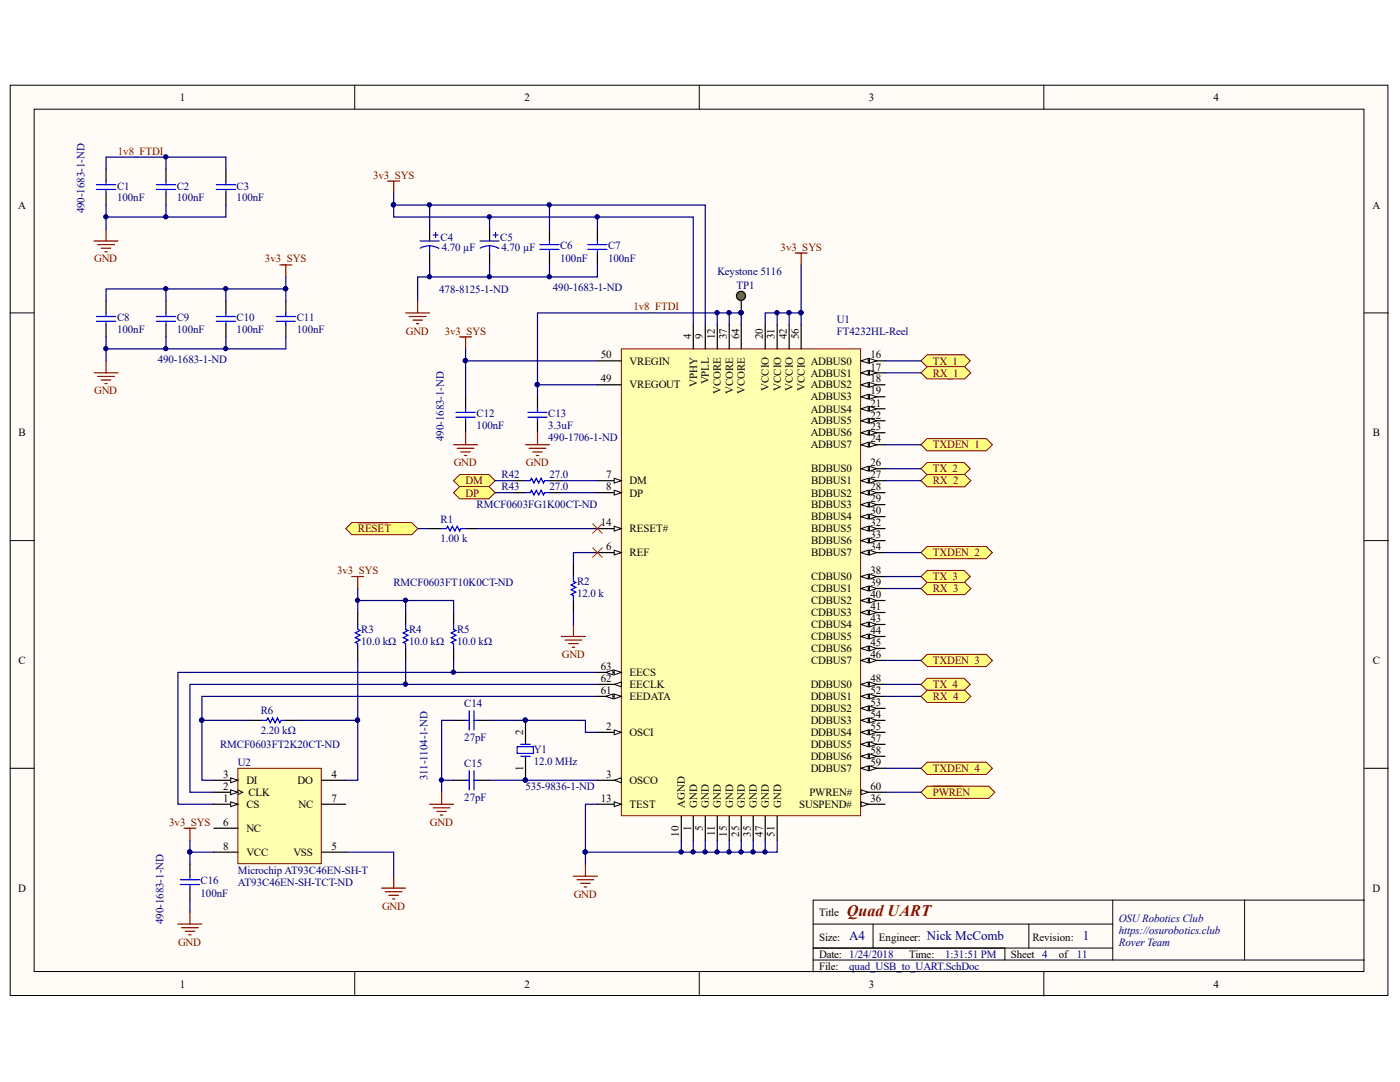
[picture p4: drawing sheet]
<svg xmlns="http://www.w3.org/2000/svg" width="279mm" height="216mm" viewBox="0 0 279 216" stroke-linecap="round" stroke-linejoin="round" font-family="sans-serif">
<defs><g id="words">
<text font-size="3.2" fill="#800000" x="169" y="182.7">Quad UART</text>
<g font-size="2.6" fill="#000080">
<text x="169.5" y="187.7">A4</text>
<text x="185" y="187.7">Nick McComb</text>
<text x="216.1" y="187.7">1</text>
</g>
<g font-size="2.2">
<text x="35.9" y="20.1">1</text>
<text x="104.7" y="20.1">2</text>
<text x="173.4" y="20.1">3</text>
<text x="242.2" y="20.1">4</text>
<text x="3.6" y="41.6">A</text>
<text x="273.9" y="41.6">A</text>
<text x="119.9" y="71.5">50</text>
<text x="137.9" y="67.7" transform="rotate(-90 137.9 67.7)">4</text>
<text x="140.3" y="67.7" transform="rotate(-90 140.3 67.7)">9</text>
<text x="142.7" y="67.7" transform="rotate(-90 142.7 67.7)">12</text>
<text x="145" y="67.7" transform="rotate(-90 145 67.7)">37</text>
<text x="147.5" y="67.7" transform="rotate(-90 147.5 67.7)">64</text>
<text x="152.2" y="67.7" transform="rotate(-90 152.2 67.7)">20</text>
<text x="154.6" y="67.7" transform="rotate(-90 154.6 67.7)">31</text>
<text x="157.1" y="67.7" transform="rotate(-90 157.1 67.7)">42</text>
<text x="159.4" y="67.7" transform="rotate(-90 159.4 67.7)">56</text>
<text x="173.7" y="71.5">16</text>
<text x="119.9" y="76.3">49</text>
<text x="125.7" y="77.5">VREGOUT</text>
<text x="125.7" y="72.8">VREGIN</text>
<text x="139.1" y="77.2" transform="rotate(-90 139.1 77.2)">VPHY</text>
<text x="141.5" y="76.7" transform="rotate(-90 141.5 76.7)">VPLL</text>
<text x="161.8" y="72.8">ADBUS0</text>
<text x="161.8" y="75.1">ADBUS1</text>
<text x="161.8" y="77.5">ADBUS2</text>
<text x="173.7" y="73.9">17</text>
<text x="173.7" y="76.3">18</text>
<text x="143.9" y="78.6" transform="rotate(-90 143.9 78.6)">VCORE</text>
<text x="146.3" y="78.6" transform="rotate(-90 146.3 78.6)">VCORE</text>
<text x="148.7" y="78.6" transform="rotate(-90 148.7 78.6)">VCORE</text>
<text x="153.4" y="78" transform="rotate(-90 153.4 78)">VCCIO</text>
<text x="155.9" y="78" transform="rotate(-90 155.9 78)">VCCIO</text>
<text x="158.2" y="78" transform="rotate(-90 158.2 78)">VCCIO</text>
<text x="160.6" y="78" transform="rotate(-90 160.6 78)">VCCIO</text>
<text x="161.8" y="79.9">ADBUS3</text>
<text x="161.8" y="82.3">ADBUS4</text>
<text x="173.7" y="78.7">19</text>
<text x="173.7" y="81.1">21</text>
<text x="173.7" y="83.5">22</text>
<text x="3.7" y="87.1">B</text>
<text x="161.8" y="84.7">ADBUS5</text>
<text x="161.8" y="87.1">ADBUS6</text>
<text x="161.8" y="89.4">ADBUS7</text>
<text x="173.7" y="85.9">23</text>
<text x="173.7" y="88.2">24</text>
<text x="274" y="87.1">B</text>
<text x="121" y="95.4">7</text>
<text x="161.9" y="94.3">BDBUS0</text>
<text x="173.7" y="93.1">26</text>
<text x="173.7" y="95.4">27</text>
<text x="121" y="97.8">8</text>
<text x="125.7" y="96.6">DM</text>
<text x="125.7" y="99.1">DP</text>
<text x="161.9" y="96.6">BDBUS1</text>
<text x="161.9" y="99.1">BDBUS2</text>
<text x="161.9" y="101.4">BDBUS3</text>
<text x="173.7" y="97.8">28</text>
<text x="173.7" y="100.3">29</text>
<text x="119.9" y="105">14</text>
<text x="125.7" y="106.2">RESET#</text>
<text x="161.9" y="103.8">BDBUS4</text>
<text x="161.9" y="106.2">BDBUS5</text>
<text x="173.7" y="102.6">30</text>
<text x="173.7" y="105">32</text>
<text x="173.7" y="107.4">33</text>
<text x="121" y="109.8">6</text>
<text x="125.7" y="111">REF</text>
<text x="161.9" y="108.6">BDBUS6</text>
<text x="161.9" y="111">BDBUS7</text>
<text x="173.7" y="109.8">34</text>
<text x="161.9" y="115.7">CDBUS0</text>
<text x="161.9" y="118.2">CDBUS1</text>
<text x="173.7" y="114.6">38</text>
<text x="173.7" y="116.9">39</text>
<text x="173.7" y="119.4">40</text>
<text x="161.9" y="120.6">CDBUS2</text>
<text x="161.9" y="122.9">CDBUS3</text>
<text x="161.9" y="125.3">CDBUS4</text>
<text x="173.7" y="121.7">41</text>
<text x="173.7" y="124.1">43</text>
<text x="161.9" y="127.8">CDBUS5</text>
<text x="161.9" y="130.1">CDBUS6</text>
<text x="173.7" y="126.6">44</text>
<text x="173.7" y="128.9">45</text>
<text x="173.7" y="131.3">46</text>
<text x="3.7" y="132.5">C</text>
<text x="119.9" y="136.1">62</text>
<text x="119.9" y="133.7">63</text>
<text x="125.7" y="137.3">EECLK</text>
<text x="125.7" y="134.9">EECS</text>
<text x="161.8" y="137.3">DDBUS0</text>
<text x="161.9" y="132.5">CDBUS7</text>
<text x="173.7" y="136.1">48</text>
<text x="274" y="132.5">C</text>
<text x="119.9" y="138.5">61</text>
<text x="125.7" y="139.7">EEDATA</text>
<text x="161.8" y="139.7">DDBUS1</text>
<text x="161.8" y="142.1">DDBUS2</text>
<text x="173.7" y="138.5">52</text>
<text x="173.7" y="140.9">53</text>
<text x="173.7" y="143.2">54</text>
<text x="104.4" y="146.6" transform="rotate(-90 104.4 146.6)">2</text>
<text x="121" y="145.7">2</text>
<text x="125.7" y="146.9">OSCI</text>
<text x="161.8" y="144.5">DDBUS3</text>
<text x="161.8" y="146.9">DDBUS4</text>
<text x="161.8" y="149.2">DDBUS5</text>
<text x="173.7" y="145.7">55</text>
<text x="173.7" y="148.1">57</text>
<text x="44.5" y="155.3">3</text>
<text x="66.2" y="155.3">4</text>
<text x="104.4" y="153.9" transform="rotate(-90 104.4 153.9)">1</text>
<text x="121" y="155.3">3</text>
<text x="161.8" y="151.6">DDBUS6</text>
<text x="161.8" y="154.1">DDBUS7</text>
<text x="173.7" y="150.4">58</text>
<text x="173.7" y="152.8">59</text>
<text x="44.5" y="160">1</text>
<text x="44.5" y="157.6">2</text>
<text x="49.2" y="161.2">CS</text>
<text x="49.2" y="156.4">DI</text>
<text x="49.6" y="158.8">CLK</text>
<text x="59.4" y="156.4">DO</text>
<text x="59.6" y="161.2">NC</text>
<text x="66.2" y="160">7</text>
<text x="119.9" y="160">13</text>
<text x="125.7" y="156.4">OSCO</text>
<text x="125.7" y="161.2">TEST</text>
<text x="136.7" y="161.2" transform="rotate(-90 136.7 161.2)">AGND</text>
<text x="139.1" y="161.2" transform="rotate(-90 139.1 161.2)">GND</text>
<text x="141.5" y="161.2" transform="rotate(-90 141.5 161.2)">GND</text>
<text x="143.9" y="161.2" transform="rotate(-90 143.9 161.2)">GND</text>
<text x="146.3" y="161.2" transform="rotate(-90 146.3 161.2)">GND</text>
<text x="148.7" y="161.2" transform="rotate(-90 148.7 161.2)">GND</text>
<text x="151" y="161.2" transform="rotate(-90 151 161.2)">GND</text>
<text x="153.4" y="161.2" transform="rotate(-90 153.4 161.2)">GND</text>
<text x="155.9" y="161.2" transform="rotate(-90 155.9 161.2)">GND</text>
<text x="159.5" y="161.2">SUSPEND#</text>
<text x="161.5" y="158.8">PWREN#</text>
<text x="173.7" y="160">36</text>
<text x="173.7" y="157.6">60</text>
<text x="44.5" y="164.8">6</text>
<text x="49.2" y="166">NC</text>
<text x="135.5" y="166.9" transform="rotate(-90 135.5 166.9)">10</text>
<text x="137.9" y="165.8" transform="rotate(-90 137.9 165.8)">1</text>
<text x="140.3" y="165.8" transform="rotate(-90 140.3 165.8)">5</text>
<text x="142.7" y="166.8" transform="rotate(-90 142.7 166.8)">11</text>
<text x="145" y="166.9" transform="rotate(-90 145 166.9)">15</text>
<text x="147.5" y="166.9" transform="rotate(-90 147.5 166.9)">25</text>
<text x="149.9" y="166.9" transform="rotate(-90 149.9 166.9)">35</text>
<text x="152.2" y="166.9" transform="rotate(-90 152.2 166.9)">47</text>
<text x="154.6" y="166.9" transform="rotate(-90 154.6 166.9)">51</text>
<text x="44.5" y="169.5">8</text>
<text x="49.2" y="170.7">VCC</text>
<text x="58.6" y="170.7">VSS</text>
<text x="66.2" y="169.5">5</text>
<text x="3.6" y="177.9">D</text>
<text x="273.9" y="177.9">D</text>
<text x="163.5" y="182.7">Title</text>
<text x="163.5" y="187.7">Size:</text>
<text x="163.5" y="191.1">Date: 1/24/2018</text>
<text x="175.4" y="187.7">Engineer:</text>
<text x="181.4" y="191.1">Time:</text>
<text x="201.7" y="191.1">Sheet 4</text>
<text x="206" y="187.7">Revision:</text>
<text x="211.3" y="191.1">of</text>
<text x="35.9" y="197">1</text>
<text x="104.7" y="197">2</text>
<text x="163.5" y="193.5">File:</text>
<text x="173.4" y="197">3</text>
<text x="242.2" y="197">4</text>
</g>
<g font-size="2.2" fill="#800000">
<text x="23.5" y="30.9">1v8_FTDI</text>
<text x="74.5" y="35.7">3v3_SYS</text>
<text x="18.8" y="52.4">GND</text>
<text x="52.9" y="52.4">3v3_SYS</text>
<text x="155.8" y="50">3v3_SYS</text>
<text x="126.4" y="61.9">1v8_FTDI</text>
<text x="81" y="66.8">GND</text>
<text x="88.8" y="66.8">3v3_SYS</text>
<text x="186.2" y="72.8">TX_1</text>
<text x="186.2" y="75.1">RX_1</text>
<text x="18.8" y="78.7">GND</text>
<text x="186.2" y="89.4">TXDEN_1</text>
<text x="90.5" y="93.1">GND</text>
<text x="104.9" y="93.1">GND</text>
<text x="186.2" y="94.3">TX_2</text>
<text x="92.9" y="96.6">DM</text>
<text x="92.9" y="99.1">DP</text>
<text x="186.2" y="96.6">RX_2</text>
<text x="71.4" y="106.2">RESET</text>
<text x="186.2" y="111">TXDEN_2</text>
<text x="67.3" y="114.6">3v3_SYS</text>
<text x="186.2" y="115.7">TX_3</text>
<text x="186.2" y="118.2">RX_3</text>
<text x="112.1" y="131.3">GND</text>
<text x="186.2" y="137.3">TX_4</text>
<text x="186.2" y="132.5">TXDEN_3</text>
<text x="186.2" y="139.7">RX_4</text>
<text x="186.2" y="154.1">TXDEN_4</text>
<text x="186.2" y="158.8">PWREN</text>
<text x="33.8" y="164.8">3v3_SYS</text>
<text x="85.8" y="164.8">GND</text>
<text x="114.5" y="179.1">GND</text>
<text x="76.2" y="181.6">GND</text>
<text x="35.5" y="188.7">GND</text>
</g>
<g font-size="2.2" fill="#000080">
<text x="23.4" y="40.2">100nF</text>
<text x="23.4" y="37.8">C1</text>
<text x="35.3" y="40.2">100nF</text>
<text x="35.3" y="37.8">C2</text>
<text x="47.2" y="40.2">100nF</text>
<text x="47.2" y="37.8">C3</text>
<text x="16.8" y="42.6" transform="rotate(-90 16.8 42.6)">490-1683-1-ND</text>
<text x="87.9" y="48.1">C4</text>
<text x="88.2" y="50">4.70 µF</text>
<text x="99.8" y="48.1">C5</text>
<text x="100.1" y="50">4.70 µF</text>
<text x="111.8" y="52.2">100nF</text>
<text x="111.8" y="49.8">C6</text>
<text x="121.3" y="52.2">100nF</text>
<text x="121.3" y="49.8">C7</text>
<text x="87.7" y="58.4">478-8125-1-ND</text>
<text x="110.3" y="58.1">490-1683-1-ND</text>
<text x="143.2" y="54.8">Keystone 5116</text>
<text x="147" y="57.7">TP1</text>
<text x="23.4" y="64.1">C8</text>
<text x="35.3" y="64.1">C9</text>
<text x="47.2" y="64.1">C10</text>
<text x="59.2" y="64.1">C11</text>
<text x="167" y="64.4">U1</text>
<text x="23.4" y="66.5">100nF</text>
<text x="35.3" y="66.5">100nF</text>
<text x="47.2" y="66.5">100nF</text>
<text x="59.2" y="66.5">100nF</text>
<text x="167" y="66.8">FT4232HL-Reel</text>
<text x="31.5" y="72.5">490-1683-1-ND</text>
<text x="95.1" y="83.3">C12</text>
<text x="109.4" y="83.3">C13</text>
<text x="88.6" y="88" transform="rotate(-90 88.6 88)">490-1683-1-ND</text>
<text x="95.1" y="85.6">100nF</text>
<text x="109.4" y="85.6">3.3uF</text>
<text x="109.4" y="88">490-1706-1-ND</text>
<text x="100.1" y="95.4">R42</text>
<text x="109.7" y="95.4">27.0</text>
<text x="95.1" y="101.4">RMCF0603FG1K00CT-ND</text>
<text x="100.1" y="97.8">R43</text>
<text x="109.7" y="97.8">27.0</text>
<text x="87.9" y="104.3">R1</text>
<text x="87.9" y="108.1">1.00 k</text>
<text x="78.5" y="116.9">RMCF0603FT10K0CT-ND</text>
<text x="115.2" y="119.1">12.0 k</text>
<text x="115.2" y="116.8">R2</text>
<text x="72.1" y="128.7">10.0 kΩ</text>
<text x="72.1" y="126.3">R3</text>
<text x="81.7" y="128.7">10.0 kΩ</text>
<text x="81.7" y="126.3">R4</text>
<text x="91.2" y="128.7">10.0 kΩ</text>
<text x="91.2" y="126.3">R5</text>
<text x="52" y="142.6">R6</text>
<text x="92.7" y="141.1">C14</text>
<text x="43.9" y="149.2">RMCF0603FT2K20CT-ND</text>
<text x="52" y="146.4">2.20 kΩ</text>
<text x="92.7" y="147.8">27pF</text>
<text x="47.5" y="152.8">U2</text>
<text x="85.3" y="155.7" transform="rotate(-90 85.3 155.7)">311-1104-1-ND</text>
<text x="92.7" y="153.1">C15</text>
<text x="106.5" y="152.6">12.0 MHz</text>
<text x="106.5" y="150.2">Y1</text>
<text x="92.7" y="159.7">27pF</text>
<text x="104.8" y="157.6">535-9836-1-ND</text>
<text x="40" y="178.9">100nF</text>
<text x="40" y="176.5">C16</text>
<text x="47.5" y="174.4">Microchip AT93C46EN-SH-T</text>
<text x="47.5" y="176.7">AT93C46EN-SH-TCT-ND</text>
<text x="32.7" y="184.4" transform="rotate(-90 32.7 184.4)">490-1683-1-ND</text>
<text x="223.3" y="183.9">OSURobotics Club</text>
<text x="188.6" y="191.1">1:31:51 PM</text>
<text x="214.9" y="191.1">11</text>
<text x="223.3" y="186.3">https://osurobotics.club</text>
<text x="223.3" y="188.7">Rover Team</text>
<text x="169.5" y="193.5">quad_USB_to_UART.SchDoc</text>
</g>
</g></defs>
<g fill="#fffcf8" stroke="#000" stroke-width=".2">
<path d="M2 17h275v181.6h-275z"/>
<path d="M6.8 21.8h265.4v172.1h-265.4z"/>
</g>
<g fill="none" stroke="#000" stroke-width=".2">
<path d="M70.8 17v4.8M139.6 17v4.8M208.3 17v4.8M2 62.4h4.8M272.3 62.4h4.8M2 107.9h4.8M272.3 107.9h4.8M2 153.3h4.8M272.3 153.3h4.8M222.1 179.6v12M248.4 179.6h-86.1v14.4M272.3 179.6h-23.9v12"/>
<path d="M70.8 194v4.7M139.6 194v4.7M162.3 184.4h59.8M162.3 191.6h110M162.3 189.2h59.8M174.2 184.4v4.8M200.5 189.2v2.4M205.3 184.4v4.8M208.3 194v4.7"/>
</g>
<path d="M124 69.6h47.8v93.2h-47.8z" fill="#ffffb0" stroke="#800000" stroke-width=".2"/>
<path d="M119.2 146.1h4.8M138.4 162.9v4.8" fill="none" stroke="#000" stroke-width=".24"/>
<path d="M122.6 145.7l1.4 .4-1.4 .5z" fill="#fffcf8" stroke="#000" stroke-width=".2"/>
<path d="M119.2 155.7h4.8" fill="none" stroke="#000" stroke-width=".24"/>
<path d="M122.6 155.7l1.4-.5v1z" fill="#fffcf8" stroke="#000" stroke-width=".2"/>
<path d="M138.4 64.8v4.8M119.2 110.3h4.8M140.8 162.9v4.8" fill="none" stroke="#000" stroke-width=".24"/>
<path d="M122.6 109.8l1.4 .5-1.4 .4z" fill="#fffcf8" stroke="#000" stroke-width=".2"/>
<path d="M119.2 95.9h4.8" fill="none" stroke="#000" stroke-width=".24"/>
<path d="M122.6 95.4l1.4 .5-1.4 .5z" fill="#fffcf8" stroke="#000" stroke-width=".2"/>
<path d="M119.2 98.3h4.8" fill="none" stroke="#000" stroke-width=".24"/>
<path d="M122.6 97.8l1.4 .5-1.4 .5z" fill="#fffcf8" stroke="#000" stroke-width=".2"/>
<path d="M140.8 64.8v4.8M143.1 64.8v4.8M119.2 160.5h4.8M136 162.9v4.8M143.1 162.9v4.8" fill="none" stroke="#000" stroke-width=".24"/>
<path d="M122.6 160l1.4 .5-1.4 .5z" fill="#fffcf8" stroke="#000" stroke-width=".2"/>
<path d="M119.2 105.5h4.8" fill="none" stroke="#000" stroke-width=".24"/>
<path d="M122.6 105l1.4 .5-1.4 .5z" fill="#fffcf8" stroke="#000" stroke-width=".2"/>
<path d="M171.8 72h4.8M145.5 162.9v4.8" fill="none" stroke="#000" stroke-width=".24"/>
<g fill="#fffcf8" stroke="#000" stroke-width=".2">
<path d="M171.8 72l1.5-.5v1z"/>
<path d="M173.5 71.5l1.5 .5-1.5 .5z"/>
</g>
<path d="M171.8 74.4h4.8" fill="none" stroke="#000" stroke-width=".24"/>
<g fill="#fffcf8" stroke="#000" stroke-width=".2">
<path d="M171.8 74.4l1.5-.5v1z"/>
<path d="M173.5 73.9l1.5 .5-1.5 .5z"/>
</g>
<path d="M171.8 76.8h4.8" fill="none" stroke="#000" stroke-width=".24"/>
<g fill="#fffcf8" stroke="#000" stroke-width=".2">
<path d="M171.8 76.8l1.5-.5v1z"/>
<path d="M173.5 76.3l1.5 .5-1.5 .5z"/>
</g>
<path d="M171.8 79.2h4.8" fill="none" stroke="#000" stroke-width=".24"/>
<g fill="#fffcf8" stroke="#000" stroke-width=".2">
<path d="M171.8 79.2l1.5-.5v1z"/>
<path d="M173.5 78.7l1.5 .5-1.5 .5z"/>
</g>
<path d="M152.7 64.8v4.8M171.8 81.6h4.8" fill="none" stroke="#000" stroke-width=".24"/>
<g fill="#fffcf8" stroke="#000" stroke-width=".2">
<path d="M171.8 81.6l1.5-.5v.9z"/>
<path d="M173.5 81.1l1.5 .5-1.5 .4z"/>
</g>
<path d="M171.8 84h4.8" fill="none" stroke="#000" stroke-width=".24"/>
<g fill="#fffcf8" stroke="#000" stroke-width=".2">
<path d="M171.8 84l1.5-.5v.9z"/>
<path d="M173.5 83.5l1.5 .5-1.5 .4z"/>
</g>
<path d="M171.8 86.3h4.8" fill="none" stroke="#000" stroke-width=".24"/>
<g fill="#fffcf8" stroke="#000" stroke-width=".2">
<path d="M171.8 86.3l1.5-.4v.9z"/>
<path d="M173.5 85.9l1.5 .4-1.5 .5z"/>
</g>
<path d="M171.8 88.7h4.8" fill="none" stroke="#000" stroke-width=".24"/>
<g fill="#fffcf8" stroke="#000" stroke-width=".2">
<path d="M171.8 88.7l1.5-.4v.9z"/>
<path d="M173.5 88.3l1.5 .4-1.5 .5z"/>
</g>
<path d="M171.8 93.5h4.8M147.9 162.9v4.8" fill="none" stroke="#000" stroke-width=".24"/>
<g fill="#fffcf8" stroke="#000" stroke-width=".2">
<path d="M171.8 93.5l1.5-.5v1z"/>
<path d="M173.5 93l1.5 .5-1.5 .5z"/>
</g>
<path d="M171.8 95.9h4.8" fill="none" stroke="#000" stroke-width=".24"/>
<g fill="#fffcf8" stroke="#000" stroke-width=".2">
<path d="M171.8 95.9l1.5-.5v1z"/>
<path d="M173.5 95.4l1.5 .5-1.5 .5z"/>
</g>
<path d="M171.8 98.3h4.8" fill="none" stroke="#000" stroke-width=".24"/>
<g fill="#fffcf8" stroke="#000" stroke-width=".2">
<path d="M171.8 98.3l1.5-.5v1z"/>
<path d="M173.5 97.8l1.5 .5-1.5 .5z"/>
</g>
<path d="M171.8 100.7h4.8" fill="none" stroke="#000" stroke-width=".24"/>
<g fill="#fffcf8" stroke="#000" stroke-width=".2">
<path d="M171.8 100.7l1.5-.5v1z"/>
<path d="M173.5 100.2l1.5 .5-1.5 .5z"/>
</g>
<path d="M171.8 103.1h4.8" fill="none" stroke="#000" stroke-width=".24"/>
<g fill="#fffcf8" stroke="#000" stroke-width=".2">
<path d="M171.8 103.1l1.5-.5v1z"/>
<path d="M173.5 102.6l1.5 .5-1.5 .5z"/>
</g>
<path d="M155.1 64.8v4.8M171.8 105.5h4.8" fill="none" stroke="#000" stroke-width=".24"/>
<g fill="#fffcf8" stroke="#000" stroke-width=".2">
<path d="M171.8 105.5l1.5-.5v1z"/>
<path d="M173.5 105l1.5 .5-1.5 .5z"/>
</g>
<path d="M171.8 107.9h4.8" fill="none" stroke="#000" stroke-width=".24"/>
<g fill="#fffcf8" stroke="#000" stroke-width=".2">
<path d="M171.8 107.9l1.5-.5v.9z"/>
<path d="M173.5 107.4l1.5 .5-1.5 .4z"/>
</g>
<path d="M171.8 110.3h4.8" fill="none" stroke="#000" stroke-width=".24"/>
<g fill="#fffcf8" stroke="#000" stroke-width=".2">
<path d="M171.8 110.3l1.5-.5v.9z"/>
<path d="M173.5 109.8l1.5 .5-1.5 .4z"/>
</g>
<path d="M150.3 162.9v4.8M171.8 160.5h4.8" fill="none" stroke="#000" stroke-width=".24"/>
<path d="M171.8 160l1.5 .5-1.5 .5z" fill="#fffcf8" stroke="#000" stroke-width=".2"/>
<path d="M145.5 64.8v4.8M171.8 115h4.8" fill="none" stroke="#000" stroke-width=".24"/>
<g fill="#fffcf8" stroke="#000" stroke-width=".2">
<path d="M171.8 115l1.5-.4v.9z"/>
<path d="M173.5 114.6l1.5 .4-1.5 .5z"/>
</g>
<path d="M171.8 117.4h4.8" fill="none" stroke="#000" stroke-width=".24"/>
<g fill="#fffcf8" stroke="#000" stroke-width=".2">
<path d="M171.8 117.4l1.5-.4v.9z"/>
<path d="M173.5 117l1.5 .4-1.5 .5z"/>
</g>
<path d="M171.8 119.8h4.8" fill="none" stroke="#000" stroke-width=".24"/>
<g fill="#fffcf8" stroke="#000" stroke-width=".2">
<path d="M171.8 119.8l1.5-.5v1z"/>
<path d="M173.5 119.3l1.5 .5-1.5 .5z"/>
</g>
<path d="M171.8 122.2h4.8" fill="none" stroke="#000" stroke-width=".24"/>
<g fill="#fffcf8" stroke="#000" stroke-width=".2">
<path d="M171.8 122.2l1.5-.5v1z"/>
<path d="M173.5 121.7l1.5 .5-1.5 .5z"/>
</g>
<path d="M157.5 64.8v4.8M171.8 124.6h4.8" fill="none" stroke="#000" stroke-width=".24"/>
<g fill="#fffcf8" stroke="#000" stroke-width=".2">
<path d="M171.8 124.6l1.5-.5v1z"/>
<path d="M173.5 124.1l1.5 .5-1.5 .5z"/>
</g>
<path d="M171.8 127h4.8" fill="none" stroke="#000" stroke-width=".24"/>
<g fill="#fffcf8" stroke="#000" stroke-width=".2">
<path d="M171.8 127l1.5-.5v1z"/>
<path d="M173.5 126.5l1.5 .5-1.5 .5z"/>
</g>
<path d="M171.8 129.4h4.8" fill="none" stroke="#000" stroke-width=".24"/>
<g fill="#fffcf8" stroke="#000" stroke-width=".2">
<path d="M171.8 129.4l1.5-.5v1z"/>
<path d="M173.5 128.9l1.5 .5-1.5 .5z"/>
</g>
<path d="M171.8 131.8h4.8" fill="none" stroke="#000" stroke-width=".24"/>
<g fill="#fffcf8" stroke="#000" stroke-width=".2">
<path d="M171.8 131.8l1.5-.5v1z"/>
<path d="M173.5 131.3l1.5 .5-1.5 .5z"/>
</g>
<path d="M171.8 136.6h4.8M152.7 162.9v4.8" fill="none" stroke="#000" stroke-width=".24"/>
<g fill="#fffcf8" stroke="#000" stroke-width=".2">
<path d="M171.8 136.6l1.5-.5v.9z"/>
<path d="M173.5 136.1l1.5 .5-1.5 .4z"/>
</g>
<path d="M119.2 76.8h4.8M119.2 72h4.8M171.8 139h4.8M155.1 162.9v4.8" fill="none" stroke="#000" stroke-width=".24"/>
<g fill="#fffcf8" stroke="#000" stroke-width=".2">
<path d="M171.8 139l1.5-.5v.9z"/>
<path d="M173.5 138.5l1.5 .5-1.5 .4z"/>
</g>
<path d="M171.8 141.3h4.8" fill="none" stroke="#000" stroke-width=".24"/>
<g fill="#fffcf8" stroke="#000" stroke-width=".2">
<path d="M171.8 141.3l1.5-.4v.9z"/>
<path d="M173.5 140.9l1.5 .4-1.5 .5z"/>
</g>
<path d="M171.8 143.7h4.8" fill="none" stroke="#000" stroke-width=".24"/>
<g fill="#fffcf8" stroke="#000" stroke-width=".2">
<path d="M171.8 143.7l1.5-.4v.9z"/>
<path d="M173.5 143.3l1.5 .4-1.5 .5z"/>
</g>
<path d="M159.9 64.8v4.8M171.8 146.1h4.8" fill="none" stroke="#000" stroke-width=".24"/>
<g fill="#fffcf8" stroke="#000" stroke-width=".2">
<path d="M171.8 146.1l1.5-.4v.9z"/>
<path d="M173.5 145.7l1.5 .4-1.5 .5z"/>
</g>
<path d="M171.8 148.5h4.8" fill="none" stroke="#000" stroke-width=".24"/>
<g fill="#fffcf8" stroke="#000" stroke-width=".2">
<path d="M171.8 148.5l1.5-.5v1z"/>
<path d="M173.5 148l1.5 .5-1.5 .5z"/>
</g>
<path d="M171.8 150.9h4.8" fill="none" stroke="#000" stroke-width=".24"/>
<g fill="#fffcf8" stroke="#000" stroke-width=".2">
<path d="M171.8 150.9l1.5-.5v1z"/>
<path d="M173.5 150.4l1.5 .5-1.5 .5z"/>
</g>
<path d="M171.8 153.3h4.8" fill="none" stroke="#000" stroke-width=".24"/>
<g fill="#fffcf8" stroke="#000" stroke-width=".2">
<path d="M171.8 153.3l1.5-.5v1z"/>
<path d="M173.5 152.8l1.5 .5-1.5 .5z"/>
</g>
<path d="M171.8 158.1h4.8" fill="none" stroke="#000" stroke-width=".24"/>
<path d="M171.8 157.6l1.5 .5-1.5 .5z" fill="#fffcf8" stroke="#000" stroke-width=".2"/>
<path d="M119.2 136.6h4.8" fill="none" stroke="#000" stroke-width=".24"/>
<path d="M122.6 136.6l1.4-.5v.9z" fill="#fffcf8" stroke="#000" stroke-width=".2"/>
<path d="M119.2 139h4.8" fill="none" stroke="#000" stroke-width=".24"/>
<g fill="#fffcf8" stroke="#000" stroke-width=".2">
<path d="M122.6 138.5l1.4 .5-1.4 .4z"/>
<path d="M120.9 139l1.4-.5v.9z"/>
</g>
<path d="M119.2 134.2h4.8" fill="none" stroke="#000" stroke-width=".24"/>
<g fill="#fffcf8" stroke="#000" stroke-width=".2">
<path d="M122.6 133.7l1.4 .5-1.4 .5z"/>
<path d="M120.9 134.2l1.4-.5v1z"/>
</g>
<g fill="none" stroke="#000" stroke-width=".24">
<path d="M21.2 33.7v2.4M21.2 38.5v2.4M33.1 33.7v2.4M33.1 38.5v2.4M45.1 33.7v2.4M45.1 38.5v2.4M85.7 45.7v2.4M85.7 50.5v2.4M97.7 45.7v2.4M97.7 50.5v2.4M109.7 45.7v2.4M109.7 50.5v2.4"/>
<path d="M119.2 45.7v2.4M119.2 50.5v2.4M21.2 60v2.4M21.2 64.8v2.4M33.1 60v2.4M33.1 64.8v2.4M45.1 60v2.4M45.1 64.8v2.4M57 60v2.4M57 64.8v2.4M92.9 79.2v2.4M107.3 79.2v2.4"/>
<path d="M147.9 64.8v4.8M92.9 84v2.3M107.3 84v2.3"/>
</g>
<g fill="none" stroke="#800000" stroke-width=".24">
<path d="M77.4 36.1h2.4M78.6 36.1v2.4M18.8 48.1h4.8M19.5 48.8h3.3M20.2 49.5h1.9M20.9 50.2h.5M21.2 45.7v2.4M55.8 52.9h2.4M57 52.9v2.4M18.8 74.4h4.8M19.5 75.1h3.3M20.2 75.8h1.9"/>
<path d="M20.9 76.5h.5M21.2 72v2.4M81 62.4h4.7M81.7 63.2h3.3M82.4 63.9h1.9M83.1 64.6h.5M83.4 60v2.4M91.7 67.2h2.4M92.9 67.2v2.4M90.5 88.7h4.8M91.2 89.5h3.4M92 90.2h1.9"/>
<path d="M92.7 90.9h.5M92.9 86.3v2.4M104.9 88.7h4.8M105.6 89.5h3.3M106.3 90.2h1.9M107 90.9h.5M107.3 86.3v2.4"/>
</g>
<g fill="none" stroke="#00f" stroke-width=".24">
<path d="M19.3 37.8h3.8M19.3 36.9h3.8M21.2 36.1v.8M21.2 37.8v.7M31.2 37.8h3.8M31.2 36.9h3.8M33.1 36.1v.8M33.1 37.8v.7M43.2 37.8h3.8M43.2 36.9h3.8M45.1 36.1v.8M45.1 37.8v.7"/>
<path d="M83.8 48.1h3.9M85.7 49l1.2 .2 .7 .4M85.7 49l-.7 .1-1.1 .4M85.7 49v1.5M86.5 46.9h.9M86.9 46.4v1M95.8 48.1h3.8M97.7 49l1.1 .2 .7 .4M97.7 49l-.8 .1-1.1 .4M97.7 49v1.5M98.4 46.9h1M98.9 46.4v1"/>
<path d="M107.7 49.8h3.9M107.7 48.8h3.9M109.7 48.1v.7M109.7 49.8v.7M117.3 49.8h3.8M117.3 48.8h3.8M119.2 48.1v.7M119.2 49.8v.7M19.3 64.1h3.8M19.3 63.2h3.8M21.2 62.4v.8M21.2 64.1v.7"/>
<path d="M31.2 64.1h3.8M31.2 63.2h3.8M33.1 62.4v.8M33.1 64.1v.7M43.2 64.1h3.8M43.2 63.2h3.8M45.1 62.4v.8M45.1 64.1v.7M55.1 64.1h3.9M55.1 63.2h3.9M57 62.4v.8M57 64.1v.7"/>
<path d="M91 83.2h3.8M91 82.3h3.8M92.9 81.6v.7M92.9 83.2v.8M105.4 83.2h3.8M105.4 82.3h3.8M107.3 81.6v.7M107.3 83.2v.8"/>
</g>
<g fill="none" stroke="#000080" stroke-width=".24">
<path d="M21.2 33.7v-2.3h23.9v2.3M33.1 31.4v2.3M78.6 38.5v2.4h62.2v23.9M21.2 40.9v4.8M33.1 40.9v2.4M33.1 57.7v2.3M45.1 40.9v2.4h-23.9M45.1 57.7v2.3M57 55.3v2.4h-35.8v2.3M57 57.7v2.3M78.6 40.9v2.4h59.8v21.5M85.7 40.9v4.8"/>
<path d="M85.7 52.9v2.4M97.7 43.3v2.4M97.7 52.9v2.4M109.7 40.9v4.8M109.7 52.9v2.4M119.2 52.9v2.4h-35.8v4.7M119.2 43.3v2.4M159.9 52.9v9.5M21.2 67.2v4.8M33.1 67.2v2.4M45.1 67.2v2.4M57 67.2v2.4h-35.8"/>
<path d="M92.9 69.6v2.4h26.3M92.9 72v7.2M119.2 76.8h-11.9v2.4M143.1 62.4v2.4M145.5 62.4v2.4M147.9 64.8v-2.4h-40.6v14.4M152.7 64.8v-2.4h7.2v2.4M155.1 62.4v2.4M157.5 62.4v2.4"/>
</g>
<g fill="#000080" stroke="#000080" stroke-width=".2">
<circle cx="78.5" cy="40.9" r=".43"/>
<circle cx="97.7" cy="43.3" r=".43"/>
<circle cx="119.2" cy="43.3" r=".43"/>
<circle cx="85.7" cy="40.9" r=".43"/>
<circle cx="109.6" cy="40.9" r=".43"/>
<circle cx="85.7" cy="55.2" r=".43"/>
<circle cx="97.7" cy="55.2" r=".43"/>
<circle cx="109.6" cy="55.2" r=".43"/>
<circle cx="107.2" cy="76.7" r=".43"/>
<circle cx="147.9" cy="62.4" r=".43"/>
<circle cx="145.5" cy="62.4" r=".43"/>
<circle cx="143.1" cy="62.4" r=".43"/>
<circle cx="159.8" cy="62.4" r=".43"/>
<circle cx="157.4" cy="62.4" r=".43"/>
<circle cx="155.1" cy="62.4" r=".43"/>
<circle cx="92.9" cy="72" r=".43"/>
<circle cx="33.1" cy="31.3" r=".43"/>
<circle cx="21.1" cy="43.3" r=".43"/>
<circle cx="33.1" cy="43.3" r=".43"/>
<circle cx="21.1" cy="69.6" r=".43"/>
<circle cx="45" cy="69.6" r=".43"/>
<circle cx="33.1" cy="69.6" r=".43"/>
<circle cx="57" cy="57.6" r=".43"/>
<circle cx="33.1" cy="57.6" r=".43"/>
<circle cx="45" cy="57.6" r=".43"/>
</g>
<path d="M47.5 153.3h16.6v19h-16.6z" fill="#ffffb0" stroke="#800000" stroke-width=".2"/>
<path d="M42.7 160.5h4.8" fill="none" stroke="#000" stroke-width=".24"/>
<path d="M46 160l1.5 .5-1.5 .5z" fill="#fffcf8" stroke="#000" stroke-width=".2"/>
<path d="M42.7 155.7h4.8M64.2 155.7h4.8" fill="none" stroke="#000" stroke-width=".24"/>
<path d="M46 155.2l1.5 .5-1.5 .5z" fill="#fffcf8" stroke="#000" stroke-width=".2"/>
<path d="M42.7 158.1h4.8M64.2 160.5h4.8M64.2 170h4.8" fill="none" stroke="#000" stroke-width=".24"/>
<path d="M47.5 157.6l.9 .5-.9 .5" fill="none" stroke="#000" stroke-width=".2"/>
<path d="M46 157.6l1.5 .5-1.5 .5z" fill="#fffcf8" stroke="#000" stroke-width=".2"/>
<g fill="none" stroke="#000" stroke-width=".24">
<path d="M85.7 105.5h2.4M92.9 105.5h2.4M114.4 112.7v2.3M114.4 119.8v2.4M71.4 122.2v2.4M71.4 129.4v2.4M81 122.2v2.4M81 129.4v2.4M90.5 122.2v2.4M90.5 129.4v2.4M49.9 143.7h2.4M57 143.7h2.4"/>
<path d="M90.5 143.7h2.4M90.5 155.7h2.4M95.3 143.7h2.4M95.3 155.7h2.4M37.9 172.4v2.4M37.9 177.2v2.4M42.7 165.3h4.8M42.7 170h4.8"/>
</g>
<g fill="none" stroke="#00f" stroke-width=".24">
<path d="M88.1 105.5h1l.2-.5 .5 1 .5-1 .5 1 .4-1 .5 1 .3-.5h.9M114.4 115v1l.5 .2-.9 .5 .9 .5-.9 .5 .9 .5-.9 .4 .4 .3v.9M71.4 124.6v1l.5 .2-1 .5 1 .5-1 .4 1 .5-1 .5 .5 .2v1M81 124.6v1l.4 .2-.9 .5 .9 .5-.9 .4 .9 .5-.9 .5 .5 .2v1M90.5 124.6v1l.5 .2-1 .5 1 .5-1 .4 1 .5-1 .5 .5 .2v1M52.3 143.7h.9l.3-.4 .4 .9 .5-.9 .5 .9 .5-.9 .4 .9 .3-.5h.9M92.9 143.7h.7M92.9 155.7h.7M93.6 141.8v3.9M93.6 153.8v3.8M94.6 141.8v3.9M94.6 153.8v3.8"/>
<path d="M94.6 143.7h.7M94.6 155.7h.7M36 176.5h3.8M36 175.5h3.8M37.9 174.8v.7M37.9 176.5v.7"/>
</g>
<g fill="none" stroke="#800000" stroke-width=".24">
<path d="M70.2 115h2.4M71.4 115v2.4M112.1 127h4.7M112.8 127.7h3.3M113.5 128.4h1.9M114.2 129.2h.5M114.4 124.6v2.4M88.1 158.1v2.4M36.7 165.3h2.4M37.9 165.3v2.4M76.2 177.2h4.8M76.9 177.9h3.3"/>
<path d="M77.6 178.7h1.9M78.3 179.4h.5M78.6 174.8v2.4M85.7 160.5h4.8M86.5 161.2h3.3M87.2 161.9h1.9M87.9 162.6h.5M114.4 174.8h4.8M115.2 175.5h3.3M115.9 176.3h1.9M116.6 177h.5M116.8 172.4v2.4"/>
<path d="M35.5 184.4h4.8M36.2 185.1h3.4M37 185.8h1.9M37.7 186.5h.4M37.9 182v2.4"/>
</g>
<g fill="none" stroke="#000080" stroke-width=".24">
<path d="M71.4 119.8h19.1v2.4M71.4 117.4v4.8M81 119.8v2.4M95.3 105.5h23.9M119.2 110.3h-4.8v2.4M71.4 131.8v11.9M81 131.8v4.8M90.5 131.8v2.4M114.4 122.2v2.4M119.2 136.6h-81.3v21.5h4.8M119.2 134.2h-83.7v26.3h7.2M119.2 139h-78.9v4.7"/>
<path d="M49.9 143.7h-9.6v12h2.4M59.4 143.7h12v12h-2.4M88.1 155.7h2.4M90.5 143.7h-2.4v14.4M97.7 143.7h19.1v2.4h2.4M97.7 155.7h21.5M37.9 167.7v2.3h4.8M37.9 170v2.4M37.9 179.6v2.4M69 170h9.6v4.8M116.8 170v2.4M119.2 160.5h-2.4v9.5h38.3v-2.3"/>
<path d="M136 167.7v2.3M138.4 167.7v2.3M140.8 167.7v2.3M143.1 167.7v2.3M145.5 167.7v2.3M147.9 167.7v2.3M150.3 167.7v2.3M152.7 167.7v2.3"/>
</g>
<g fill="#000080" stroke="#000080" stroke-width=".2">
<circle cx="71.3" cy="143.7" r=".43"/>
<circle cx="40.3" cy="143.7" r=".43"/>
<circle cx="80.9" cy="136.5" r=".43"/>
<circle cx="90.5" cy="134.1" r=".43"/>
<circle cx="71.3" cy="119.8" r=".43"/>
<circle cx="80.9" cy="119.8" r=".43"/>
<circle cx="37.9" cy="170" r=".43"/>
<circle cx="116.8" cy="170" r=".43"/>
<circle cx="152.7" cy="170" r=".43"/>
<circle cx="150.3" cy="170" r=".43"/>
<circle cx="147.9" cy="170" r=".43"/>
<circle cx="145.5" cy="170" r=".43"/>
<circle cx="143.1" cy="170" r=".43"/>
<circle cx="140.7" cy="170" r=".43"/>
<circle cx="138.3" cy="170" r=".43"/>
<circle cx="135.9" cy="170" r=".43"/>
<circle cx="88.1" cy="155.6" r=".43"/>
</g>
<g fill="#ffff80" stroke="#800000" stroke-width=".2">
<path d="M90.5 95.9l1.2-1.2h5.9l1.2 1.2-1.2 1.2h-5.9z" fill-rule="evenodd"/>
<path d="M90.5 98.3l1.2-1.2h5.9l1.2 1.2-1.2 1.2h-5.9z" fill-rule="evenodd"/>
</g>
<circle cx="147.9" cy="59" r=".91" fill="#48a917" stroke="#000" stroke-width=".24"/>
<path d="M147.9 60v2.4" fill="none" stroke="#000" stroke-width=".24"/>
<circle cx="147.9" cy="62.4" r=".43" fill="#000080" stroke="#000080" stroke-width=".2"/>
<path d="M158.7 50.5h2.4M159.9 50.5v2.4" fill="none" stroke="#800000" stroke-width=".24"/>
<g fill="#ffff80" stroke="#800000" stroke-width=".2">
<path d="M183.8 136.6l1.2-1.3h7.4l1.2 1.3-1.2 1.2h-7.4z" fill-rule="evenodd"/>
<path d="M183.8 72l1.2-1.2h7.4l1.2 1.2-1.2 1.2h-7.4z" fill-rule="evenodd"/>
<path d="M183.8 93.5l1.2-1.2h7.4l1.2 1.2-1.2 1.2h-7.4z" fill-rule="evenodd"/>
<path d="M183.8 115l1.2-1.2h7.4l1.2 1.2-1.2 1.3h-7.4z" fill-rule="evenodd"/>
<path d="M183.8 74.4l1.2-1.2h7.5l1.3 1.2-1.3 1.2h-7.5z" fill-rule="evenodd"/>
<path d="M183.8 95.9l1.2-1.2h7.5l1.3 1.2-1.3 1.2h-7.5z" fill-rule="evenodd"/>
<path d="M183.8 117.4l1.2-1.2h7.5l1.3 1.2-1.3 1.3h-7.5z" fill-rule="evenodd"/>
<path d="M183.8 139l1.2-1.3h7.5l1.3 1.3-1.3 1.2h-7.5z" fill-rule="evenodd"/>
</g>
<path d="M176.6 72h7.2M176.6 74.4h7.2M176.6 93.5h7.2M176.6 95.9h7.2M176.6 115h7.2M176.6 117.4h7.2M176.6 136.6h7.2M176.6 139h7.2" fill="none" stroke="#000080" stroke-width=".24"/>
<g fill="#ffff80" stroke="#800000" stroke-width=".2">
<path d="M183.8 88.7l1.2-1.2h11.8l1.3 1.2-1.3 1.3h-11.8z" fill-rule="evenodd"/>
<path d="M183.8 110.3l1.2-1.3h11.8l1.3 1.3-1.3 1.2h-11.8z" fill-rule="evenodd"/>
<path d="M183.8 131.8l1.2-1.2h11.8l1.3 1.2-1.3 1.2h-11.8z" fill-rule="evenodd"/>
<path d="M183.8 153.3l1.2-1.2h11.8l1.3 1.2-1.3 1.2h-11.8z" fill-rule="evenodd"/>
</g>
<path d="M176.6 88.7h7.2M176.6 110.3h7.2M176.6 131.8h7.2M176.6 153.3h7.2" fill="none" stroke="#000080" stroke-width=".24"/>
<path d="M183.8 158.1l1.2-1.2h12.3l1.2 1.2-1.2 1.2h-12.3z" fill-rule="evenodd" fill="#ffff80" stroke="#800000" stroke-width=".2"/>
<path d="M186.2 156.9h5.8" fill="none" stroke="#800000" stroke-width=".24"/>
<path d="M176.6 158.1h7.2" fill="none" stroke="#000080" stroke-width=".24"/>
<path d="M118.3 109.3l1.9 1.9M118.3 104.5l1.9 1.9M120.2 109.3l-1.9 1.9M120.2 104.5l-1.9 1.9" fill="none" stroke="#f00" stroke-width=".2"/>
<path d="M69 105.5l1.2-1.2h12l1.2 1.2-1.2 1.2h-12z" fill-rule="evenodd" fill="#ffff80" stroke="#800000" stroke-width=".2"/>
<path d="M71.4 104.3h6.1" fill="none" stroke="#800000" stroke-width=".24"/>
<path d="M98.8 95.9h3.7M98.8 98.3h3.7M112.1 95.9h7.1M112.1 98.3h7.1M83.4 105.5h2.3" fill="none" stroke="#000080" stroke-width=".24"/>
<path d="M102.5 95.9h2.4M102.5 98.3h2.4M109.7 95.9h2.4M109.7 98.3h2.4M104.9 143.7v4.8M104.9 150.9v4.8" fill="none" stroke="#000" stroke-width=".24"/>
<path d="M104.9 95.9h.9l.3-.5 .5 1 .4-1 .5 1 .5-1 .5 1 .2-.5h1M104.9 98.3h.9l.3-.5 .5 1 .4-1 .5 1 .5-1 .5 1 .2-.5h1M103.9 148.5h1.9M103.9 150.9h1.9" fill="none" stroke="#00f" stroke-width=".24"/>
<g fill="#000080" stroke="#000080" stroke-width=".2">
<circle cx="104.8" cy="155.6" r=".43"/>
<circle cx="104.8" cy="143.7" r=".43"/>
</g>
<path d="M103.2 149h3.3v1.3h-3.3z" fill="#fff" stroke="#00f" stroke-width=".24"/>
<g fill="#000080" stroke="#000080" stroke-width=".2">
<circle cx="104.8" cy="155.6" r=".43"/>
<circle cx="104.8" cy="143.7" r=".43"/>
</g>
<use href="#words"/>
</svg>
